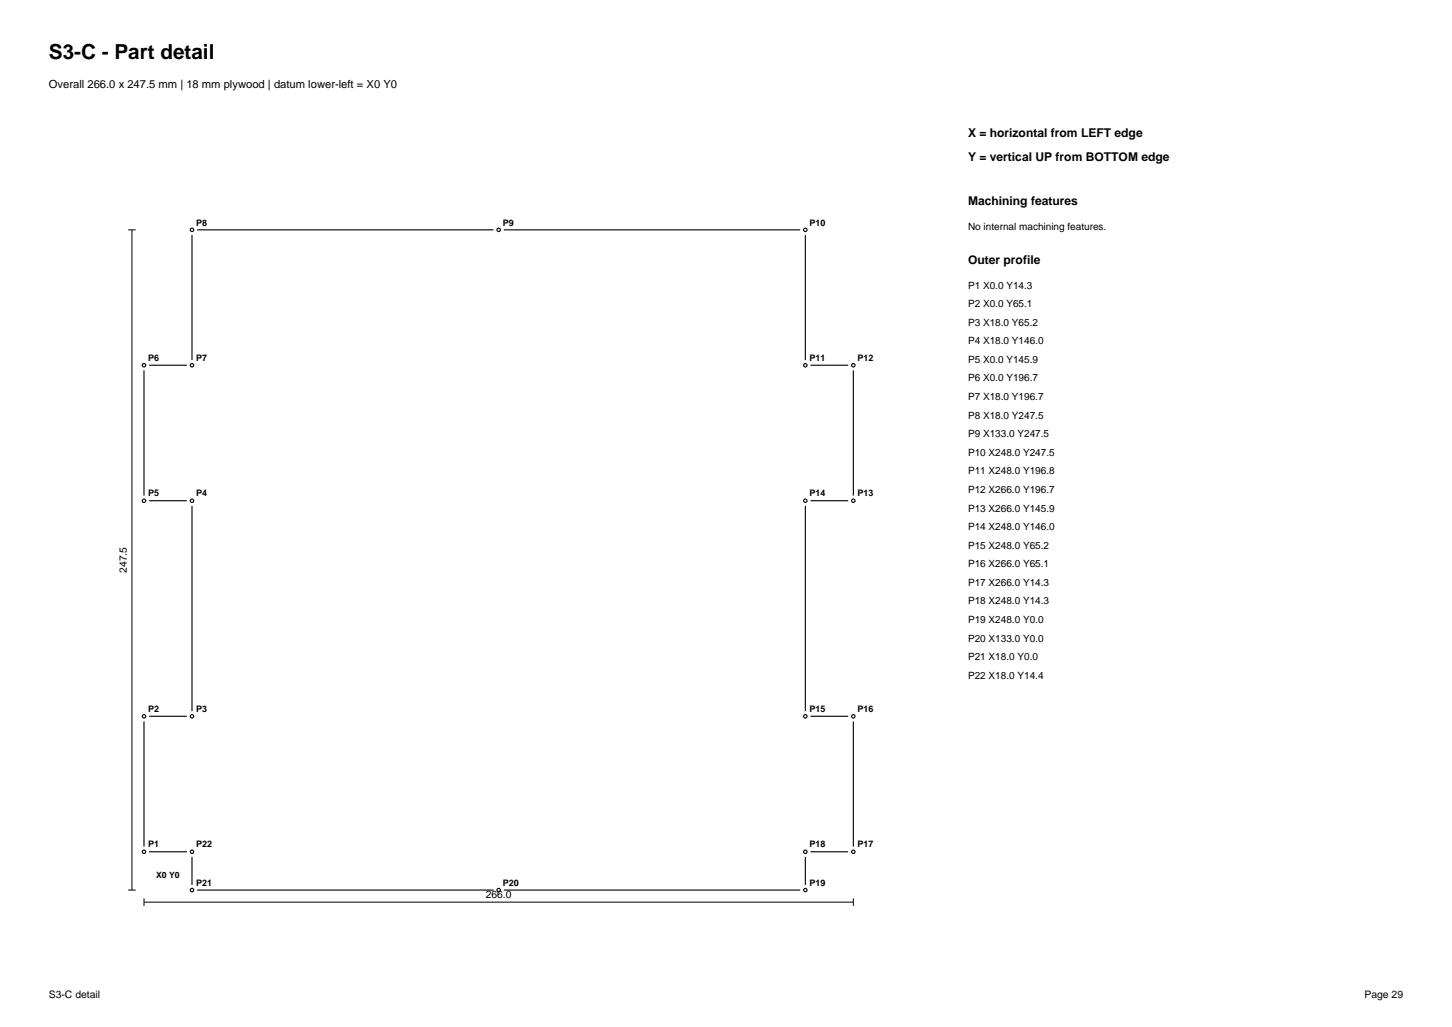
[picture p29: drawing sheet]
<svg xmlns="http://www.w3.org/2000/svg" width="297mm" height="210mm" viewBox="0 0 297 210" stroke-linecap="round" stroke-linejoin="round" font-family="sans-serif">
<defs><g id="words">
<text font-size="4.2" x="10" y="12">S3-C - Part detail</text>
<g font-size="2.5">
<text x="198" y="28">X = horizontal from LEFT edge</text>
<text x="198" y="33">Y = vertical UP from BOTTOM edge</text>
<text x="198" y="42">Machining features</text>
<text x="198" y="54">Outer profile</text>
</g>
<text font-size="2.3" x="10" y="18">Overall 266.0 x 247.5 mm | 18 mm plywood | datum lower-left = X0 Y0</text>
<g font-size="2.1">
<text x="25.9" y="117.1" transform="rotate(-90 25.9 117.1)">247.5</text>
<text x="99.4" y="183.6">266.0</text>
<text x="10" y="204">S3-C detail</text>
<text x="279.1" y="204">Page 29</text>
</g>
<g font-size="2">
<text x="198" y="47">No internal machining features.</text>
<text x="198" y="59">P1 X0.0 Y14.3</text>
<text x="198" y="62.8">P2 X0.0 Y65.1</text>
<text x="198" y="66.6">P3 X18.0 Y65.2</text>
<text x="198" y="70.4">P4 X18.0 Y146.0</text>
<text x="198" y="74.2">P5 X0.0 Y145.9</text>
<text x="198" y="78">P6 X0.0 Y196.7</text>
<text x="198" y="81.8">P7 X18.0 Y196.7</text>
<text x="198" y="85.6">P8 X18.0 Y247.5</text>
<text x="198" y="89.4">P9 X133.0 Y247.5</text>
<text x="198" y="93.2">P10 X248.0 Y247.5</text>
<text x="198" y="97">P11 X248.0 Y196.8</text>
<text x="198" y="100.8">P12 X266.0 Y196.7</text>
<text x="198" y="104.6">P13 X266.0 Y145.9</text>
<text x="198" y="108.4">P14 X248.0 Y146.0</text>
<text x="198" y="112.2">P15 X248.0 Y65.2</text>
<text x="198" y="116">P16 X266.0 Y65.1</text>
<text x="198" y="119.8">P17 X266.0 Y14.3</text>
<text x="198" y="123.6">P18 X248.0 Y14.3</text>
<text x="198" y="127.4">P19 X248.0 Y0.0</text>
<text x="198" y="131.2">P20 X133.0 Y0.0</text>
<text x="198" y="135">P21 X18.0 Y0.0</text>
<text x="198" y="138.8">P22 X18.0 Y14.4</text>
</g>
<g font-size="1.8">
<text x="40.2" y="46.1">P8</text>
<text x="102.9" y="46.1">P9</text>
<text x="165.6" y="46.1">P10</text>
<text x="30.3" y="73.8">P6</text>
<text x="40.2" y="73.8">P7</text>
<text x="165.6" y="73.8">P11</text>
<text x="175.4" y="73.8">P12</text>
<text x="30.3" y="101.5">P5</text>
<text x="40.2" y="101.5">P4</text>
<text x="165.6" y="101.5">P14</text>
<text x="175.4" y="101.5">P13</text>
<text x="30.3" y="145.6">P2</text>
<text x="40.2" y="145.6">P3</text>
<text x="165.6" y="145.6">P15</text>
<text x="175.4" y="145.6">P16</text>
<text x="30.3" y="173.3">P1</text>
<text x="40.2" y="173.3">P22</text>
<text x="165.6" y="173.3">P18</text>
<text x="175.4" y="173.3">P17</text>
<text x="31.9" y="179.5">X0 Y0</text>
<text x="40.2" y="181.1">P21</text>
<text x="102.9" y="181.1">P20</text>
<text x="165.6" y="181.1">P19</text>
</g>
</g></defs>
<path d="M39.3 47h125.4v27.7h9.8v27.7h-9.8v44.1h9.8v27.7h-9.8v7.8h-125.4v-7.8h-9.8v-27.7h9.8v-44.1h-9.8v-27.7h9.8z" fill="none" stroke="#000" stroke-width=".23"/>
<circle cx="29.5" cy="174.2" r="1.06" fill="#fff"/>
<circle cx="29.5" cy="174.2" r=".35" fill="none" stroke="#000" stroke-width=".23"/>
<circle cx="29.5" cy="146.5" r="1.06" fill="#fff"/>
<circle cx="29.5" cy="146.5" r=".35" fill="none" stroke="#000" stroke-width=".23"/>
<circle cx="39.3" cy="146.5" r="1.06" fill="#fff"/>
<circle cx="39.3" cy="146.5" r=".35" fill="none" stroke="#000" stroke-width=".23"/>
<circle cx="39.3" cy="102.4" r="1.06" fill="#fff"/>
<circle cx="39.3" cy="102.4" r=".35" fill="none" stroke="#000" stroke-width=".23"/>
<circle cx="29.5" cy="102.4" r="1.06" fill="#fff"/>
<circle cx="29.5" cy="102.4" r=".35" fill="none" stroke="#000" stroke-width=".23"/>
<circle cx="29.5" cy="74.7" r="1.06" fill="#fff"/>
<circle cx="29.5" cy="74.7" r=".35" fill="none" stroke="#000" stroke-width=".23"/>
<circle cx="39.3" cy="74.7" r="1.06" fill="#fff"/>
<circle cx="39.3" cy="74.7" r=".35" fill="none" stroke="#000" stroke-width=".23"/>
<circle cx="39.3" cy="47" r="1.06" fill="#fff"/>
<circle cx="39.3" cy="47" r=".35" fill="none" stroke="#000" stroke-width=".23"/>
<circle cx="102" cy="47" r="1.06" fill="#fff"/>
<circle cx="102" cy="47" r=".35" fill="none" stroke="#000" stroke-width=".23"/>
<circle cx="164.7" cy="47" r="1.06" fill="#fff"/>
<circle cx="164.7" cy="47" r=".35" fill="none" stroke="#000" stroke-width=".23"/>
<circle cx="164.7" cy="74.7" r="1.06" fill="#fff"/>
<circle cx="164.7" cy="74.7" r=".35" fill="none" stroke="#000" stroke-width=".23"/>
<circle cx="174.5" cy="74.7" r="1.06" fill="#fff"/>
<circle cx="174.5" cy="74.7" r=".35" fill="none" stroke="#000" stroke-width=".23"/>
<circle cx="174.5" cy="102.4" r="1.06" fill="#fff"/>
<circle cx="174.5" cy="102.4" r=".35" fill="none" stroke="#000" stroke-width=".23"/>
<circle cx="164.7" cy="102.4" r="1.06" fill="#fff"/>
<circle cx="164.7" cy="102.4" r=".35" fill="none" stroke="#000" stroke-width=".23"/>
<circle cx="164.7" cy="146.5" r="1.06" fill="#fff"/>
<circle cx="164.7" cy="146.5" r=".35" fill="none" stroke="#000" stroke-width=".23"/>
<circle cx="174.5" cy="146.5" r="1.06" fill="#fff"/>
<circle cx="174.5" cy="146.5" r=".35" fill="none" stroke="#000" stroke-width=".23"/>
<circle cx="174.5" cy="174.2" r="1.06" fill="#fff"/>
<circle cx="174.5" cy="174.2" r=".35" fill="none" stroke="#000" stroke-width=".23"/>
<circle cx="164.7" cy="174.2" r="1.06" fill="#fff"/>
<circle cx="164.7" cy="174.2" r=".35" fill="none" stroke="#000" stroke-width=".23"/>
<circle cx="164.7" cy="182" r="1.06" fill="#fff"/>
<circle cx="164.7" cy="182" r=".35" fill="none" stroke="#000" stroke-width=".23"/>
<circle cx="102" cy="182" r="1.06" fill="#fff"/>
<circle cx="102" cy="182" r=".35" fill="none" stroke="#000" stroke-width=".23"/>
<circle cx="39.3" cy="182" r="1.06" fill="#fff"/>
<circle cx="39.3" cy="182" r=".35" fill="none" stroke="#000" stroke-width=".23"/>
<circle cx="39.3" cy="174.2" r="1.06" fill="#fff"/>
<circle cx="39.3" cy="174.2" r=".35" fill="none" stroke="#000" stroke-width=".23"/>
<path d="M26.2 47h1.6M27 47v135M26.2 182h1.6M29.5 184.5h145M29.5 183.7v1.5M174.5 183.7v1.5" fill="none" stroke="#000" stroke-width=".2"/>
<use href="#words"/>
</svg>
